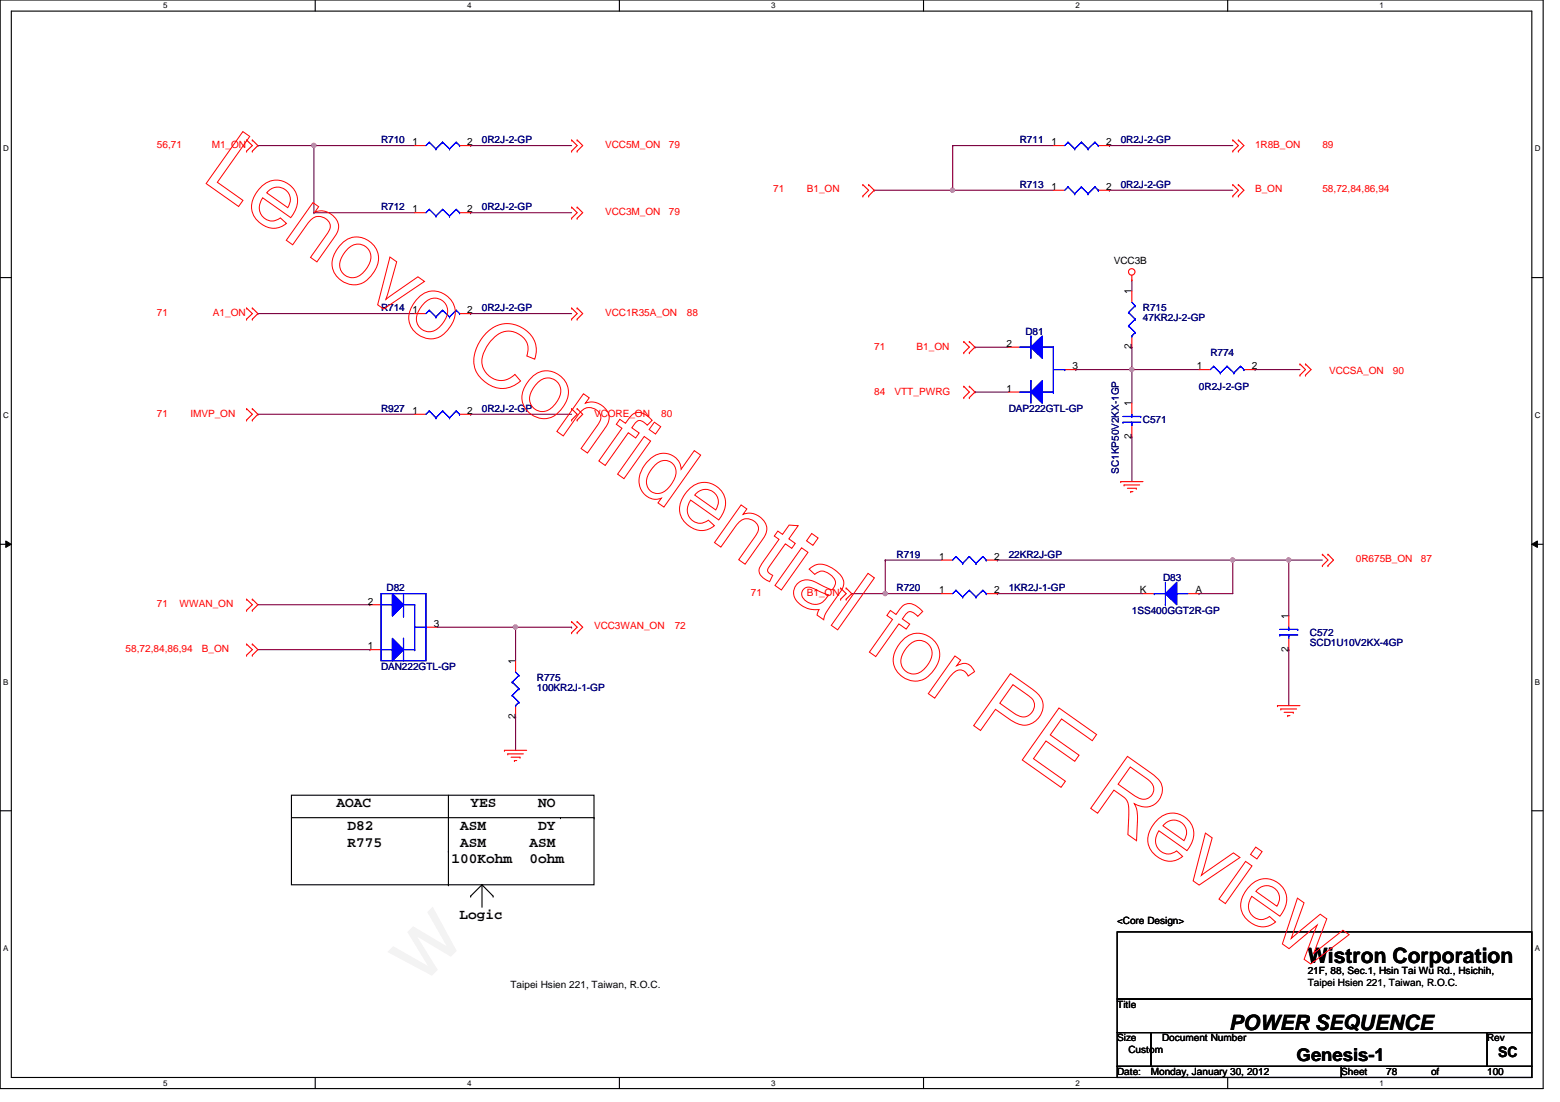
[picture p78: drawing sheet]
<svg xmlns="http://www.w3.org/2000/svg" width="297mm" height="210mm" viewBox="0 0 297 210" stroke-linecap="round" stroke-linejoin="round" font-family="sans-serif">
<defs><g id="words">
<text font-size="17.6" x="80.1" y="188" transform="rotate(-45 80.1 188)">w</text>
<g font-size="4">
<text x="249" y="183.3">Wistron Corporation</text>
<text x="234.1" y="196.1">POWER SEQUENCE</text>
</g>
<text font-size="3.4" x="246.9" y="202">Genesis-1</text>
<g font-size="2.8">
<text x="64" y="153.8">AOAC</text>
<text x="89.6" y="153.8">YES</text>
<text x="102.4" y="153.8">NO</text>
<text x="66.2" y="158.1">D82</text>
<text x="66.2" y="161.2">R775</text>
<text x="87.6" y="158.1">ASM</text>
<text x="87.6" y="161.2">ASM</text>
<text x="100.8" y="161.2">ASM</text>
<text x="102.5" y="158.1">DY</text>
<text x="86" y="164.4">100Kohm</text>
<text x="100.8" y="164.4">0ohm</text>
<text x="87.5" y="175.1">Logic</text>
<text x="285.3" y="201.4">SC</text>
</g>
<g font-size="1.9" fill="#f00">
<text x="29.9" y="28.2">56,71</text>
<text x="40.3" y="28.2">M1_ON</text>
<text x="115.2" y="28.2">VCC5M_ON</text>
<text x="127.4" y="28.2">79</text>
<text x="239" y="28.2">1R8B_ON</text>
<text x="251.8" y="28.2">89</text>
<text x="115.2" y="40.9">VCC3M_ON</text>
<text x="127.4" y="40.9">79</text>
<text x="147.2" y="36.7">71</text>
<text x="153.6" y="36.7">B1_ON</text>
<text x="239" y="36.7">B_ON</text>
<text x="251.8" y="36.7">58,72,84,86,94</text>
<text x="29.9" y="60.2">71</text>
<text x="40.6" y="60.2">A1_ON</text>
<text x="115.2" y="60.2">VCC1R35A_ON</text>
<text x="130.8" y="60.2">88</text>
<text x="166.5" y="66.8">71</text>
<text x="174.5" y="66.8">B1_ON</text>
<text x="253.1" y="71.2">VCCSA_ON</text>
<text x="265.2" y="71.2">90</text>
<text x="166.5" y="75.3">84</text>
<text x="170.3" y="75.3">VTT_PWRG</text>
<text x="29.9" y="79.3">71</text>
<text x="36.3" y="79.3">IMVP_ON</text>
<text x="113.1" y="79.3">VCORE_ON</text>
<text x="125.9" y="79.3">80</text>
<text x="258.2" y="107.1">0R675B_ON</text>
<text x="270.5" y="107.1">87</text>
<text x="143" y="113.5">71</text>
<text x="153.6" y="113.5">B1_ON</text>
<text x="29.9" y="115.6">71</text>
<text x="34.2" y="115.6">WWAN_ON</text>
<text x="113.1" y="119.9">VCC3WAN_ON</text>
<text x="128.5" y="119.9">72</text>
<text x="23.9" y="124.2">58,72,84,86,94</text>
<text x="38.4" y="124.2">B_ON</text>
</g>
<g font-size="1.9" fill="#000080">
<text x="72.6" y="27.3">R710</text>
<text x="91.8" y="27.3">0R2J-2-GP</text>
<text x="194.2" y="27.3">R711</text>
<text x="213.4" y="27.3">0R2J-2-GP</text>
<text x="194.2" y="35.8">R713</text>
<text x="213.4" y="35.8">0R2J-2-GP</text>
<text x="72.6" y="40.1">R712</text>
<text x="91.8" y="40.1">0R2J-2-GP</text>
<text x="72.6" y="59.3">R714</text>
<text x="91.8" y="59.3">0R2J-2-GP</text>
<text x="217.6" y="59.3">R715</text>
<text x="195.2" y="63.8">D81</text>
<text x="217.6" y="61.2">47KR2J-2-GP</text>
<text x="230.5" y="67.8">R774</text>
<text x="228.3" y="74.2">0R2J-2-GP</text>
<text x="72.6" y="78.5">R927</text>
<text x="91.8" y="78.5">0R2J-2-GP</text>
<text x="192.1" y="78.5">DAP222GTL-GP</text>
<text x="217.6" y="80.6">C571</text>
<text x="213" y="90.3" transform="rotate(-90 213 90.3)">SC1KP50V2KX-1GP</text>
<text x="170.7" y="106.2">R719</text>
<text x="192.1" y="106.2">22KR2J-GP</text>
<text x="73.6" y="112.6">D82</text>
<text x="170.7" y="112.6">R720</text>
<text x="192.1" y="112.6">1KR2J-1-GP</text>
<text x="221.5" y="110.7">D83</text>
<text x="215.5" y="116.9">1SS400GGT2R-GP</text>
<text x="249.4" y="121.2">C572</text>
<text x="249.4" y="123.1">SCD1U10V2KX-4GP</text>
<text x="72.6" y="127.6">DAN222GTL-GP</text>
<text x="102.2" y="129.7">R775</text>
<text x="102.2" y="131.6">100KR2J-1-GP</text>
</g>
<g font-size="1.9">
<text x="78.6" y="27.7">1</text>
<text x="89" y="27.7">2</text>
<text x="200.2" y="27.7">1</text>
<text x="210.6" y="27.7">2</text>
<text x="78.6" y="40.5">1</text>
<text x="89" y="40.5">2</text>
<text x="200.2" y="36.2">1</text>
<text x="210.6" y="36.2">2</text>
<text x="212.1" y="50.3">VCC3B</text>
<text x="78.6" y="59.7">1</text>
<text x="89" y="59.7">2</text>
<text x="215.5" y="56.1" transform="rotate(-90 215.5 56.1)">1</text>
<text x="191.6" y="66.1">2</text>
<text x="204.2" y="70.4">3</text>
<text x="215.5" y="66.5" transform="rotate(-90 215.5 66.5)">2</text>
<text x="227.9" y="70.4">1</text>
<text x="238.3" y="70.4">2</text>
<text x="191.6" y="74.6">1</text>
<text x="215.5" y="77.4" transform="rotate(-90 215.5 77.4)">1</text>
<text x="78.6" y="78.9">1</text>
<text x="89" y="78.9">2</text>
<text x="215.5" y="83.6" transform="rotate(-90 215.5 83.6)">2</text>
<text x="178.9" y="106.6">1</text>
<text x="189.3" y="106.6">2</text>
<text x="178.9" y="113">1</text>
<text x="189.3" y="113">2</text>
<text x="217" y="113">K</text>
<text x="227.7" y="113">A</text>
<text x="70" y="115.1">2</text>
<text x="82.6" y="119.4">3</text>
<text x="245.4" y="118" transform="rotate(-90 245.4 118)">1</text>
<text x="70" y="123.7">1</text>
<text x="245.4" y="124.1" transform="rotate(-90 245.4 124.1)">2</text>
<text x="98.1" y="126.5" transform="rotate(-90 98.1 126.5)">1</text>
<text x="98.1" y="136.9" transform="rotate(-90 98.1 136.9)">2</text>
<text x="212.7" y="176">&lt;Core Design&gt;</text>
<text x="249" y="185.6">21F, 88, Sec.1, Hsin Tai Wu Rd., Hsichih,</text>
<text x="97.2" y="188.2">Taipei Hsien 221, Taiwan, R.O.C.</text>
<text x="212.7" y="192">Title</text>
<text x="249" y="187.7">Taipei Hsien 221, Taiwan, R.O.C.</text>
<text x="212.7" y="198.4">Size</text>
<text x="214.9" y="200.5">Custom</text>
<text x="221.3" y="198.4">Document Number</text>
<text x="283.2" y="198.4">Rev</text>
<text x="212.7" y="204.8">Date:</text>
<text x="219.2" y="204.8">Monday, January 30, 2012</text>
<text x="255.4" y="204.8">Sheet</text>
<text x="263.9" y="204.8">78</text>
<text x="272.5" y="204.8">of</text>
<text x="283.2" y="204.8">100</text>
</g>
<g font-size="1.5">
<text x="31.1" y="1.6">5</text>
<text x="88.9" y="1.6">4</text>
<text x="146.9" y="1.6">3</text>
<text x="204.8" y="1.6">2</text>
<text x="262.7" y="1.6">1</text>
<text x=".6" y="28.8">D</text>
<text x="292.2" y="28.8">D</text>
<text x=".6" y="79.6">C</text>
<text x="292.2" y="79.6">C</text>
<text x=".6" y="130.4">B</text>
<text x="292.2" y="130.4">B</text>
<text x=".6" y="181.1">A</text>
<text x="292.2" y="181.1">A</text>
<text x="31.1" y="206.8">5</text>
<text x="88.9" y="206.8">4</text>
<text x="146.9" y="206.8">3</text>
<text x="204.8" y="206.8">2</text>
<text x="262.7" y="206.8">1</text>
</g>
</g></defs>
<path d="M0 0h293.8v207.3h-293.8zM2.2 2.1h289.5v203.1h-289.5z" fill="none" stroke="#000" stroke-width=".21"/>
<g fill="#fff">
<path d="M31.1 .2h.8v1.7h-.8z"/>
<path d="M31.1 205.4h.8v1.7h-.8z"/>
</g>
<path d="M60 0v2.1M60 205.2v2.1" fill="none" stroke="#000" stroke-width=".21"/>
<g fill="#fff">
<path d="M88.9 .2h.8v1.7h-.8z"/>
<path d="M88.9 205.4h.8v1.7h-.8z"/>
</g>
<path d="M117.9 0v2.1M117.9 205.2v2.1" fill="none" stroke="#000" stroke-width=".21"/>
<g fill="#fff">
<path d="M146.9 .2h.8v1.7h-.8z"/>
<path d="M146.9 205.4h.8v1.7h-.8z"/>
</g>
<path d="M175.8 0v2.1M175.8 205.2v2.1" fill="none" stroke="#000" stroke-width=".21"/>
<g fill="#fff">
<path d="M204.8 .2h.8v1.7h-.8z"/>
<path d="M204.8 205.4h.8v1.7h-.8z"/>
</g>
<path d="M233.8 0v2.1M233.8 205.2v2.1" fill="none" stroke="#000" stroke-width=".21"/>
<g fill="#fff">
<path d="M262.7 .2h.8v1.7h-.8z"/>
<path d="M262.7 205.4h.8v1.7h-.8z"/>
<path d="M.6 27.5h1v1.7h-1z"/>
<path d="M292.2 27.5h1.1v1.7h-1.1z"/>
<path d="M.6 78.2h1v1.7h-1z"/>
<path d="M292.2 78.2h1.1v1.7h-1.1z"/>
</g>
<path d="M0 52.9h2.2M291.7 52.9h2.1" fill="none" stroke="#000" stroke-width=".21"/>
<g fill="#fff">
<path d="M.6 129h1v1.7h-1z"/>
<path d="M292.2 129h1v1.7h-1z"/>
</g>
<path d="M0 103.7h2.2M291.7 103.7h2.1" fill="none" stroke="#000" stroke-width=".21"/>
<path d="M1.1 103l1.1 .7-1.1 .6zM291.7 103.7l1-.7v1.3z" fill="#000"/>
<path d="M1.1 103l1.1 .7-1.1 .6zM291.7 103.7l1-.7v1.3z" fill="none" stroke="#000" stroke-width=".19"/>
<g fill="#fff">
<path d="M.6 179.8h1v1.7h-1z"/>
<path d="M292.2 179.8h1v1.7h-1z"/>
</g>
<path d="M0 154.4h2.2M291.7 154.4h2.1" fill="none" stroke="#000" stroke-width=".21"/>
<path d="M59.8 27.7h.1M59.8 27.7h19.1M89.6 27.7h.1M89.6 27.7h19.2M49.1 59.7h.1M49.1 59.7h29.8" fill="none" stroke="#800040" stroke-width=".21"/>
<circle cx="59.7" cy="27.7" r=".4" fill="#f0f"/>
<circle cx="59.7" cy="27.7" r=".4" fill="none" stroke="#f0f" stroke-width=".21"/>
<path d="M59.8 27.7h.1M59.8 27.7v12.8M59.8 40.5h.1M59.8 40.5h19.1M89.6 40.5h.1M89.6 59.7h.1M89.6 40.5h19.2M89.6 59.7h19.2M215.5 70.4h.1M215.5 70.4v6.4M168.6 113.1h.1M168.6 113.1h10.6" fill="none" stroke="#800040" stroke-width=".21"/>
<circle cx="215.5" cy="70.4" r=".4" fill="#f0f"/>
<circle cx="215.5" cy="70.4" r=".4" fill="none" stroke="#f0f" stroke-width=".21"/>
<path d="M215.5 53.3h.1M215.5 53.3v2.2M215.5 83.2h.1M215.5 83.2v8.5M168.6 106.7h.1M168.6 106.7v6.4" fill="none" stroke="#800040" stroke-width=".21"/>
<circle cx="168.5" cy="113" r=".4" fill="#f0f"/>
<circle cx="168.5" cy="113" r=".4" fill="none" stroke="#f0f" stroke-width=".21"/>
<g fill="none" stroke="#800040" stroke-width=".21">
<path d="M162.2 113.1h.1M162.2 113.1h6.4M168.6 106.7h.1M168.6 106.7h10.6M189.9 106.7h.1M189.9 113.1h.1M189.9 113.1h27.7M189.9 106.7h44.8M228.3 113.1h.1M234.7 106.7h.1M234.7 106.7v6.4h-6.4M245.4 106.7h.1"/>
<path d="M245.4 106.7h6.4M245.4 106.7v10.6"/>
</g>
<circle cx="245.4" cy="106.7" r=".4" fill="#f0f"/>
<circle cx="245.4" cy="106.7" r=".4" fill="none" stroke="#f0f" stroke-width=".21"/>
<path d="M181.4 27.7h.1M181.4 36.2h.1M181.4 27.7h19.2M181.4 36.2h19.2M245.4 123.7h.1M245.4 123.7v10.7" fill="none" stroke="#800040" stroke-width=".21"/>
<circle cx="181.4" cy="36.2" r=".4" fill="#f0f"/>
<circle cx="181.4" cy="36.2" r=".4" fill="none" stroke="#f0f" stroke-width=".21"/>
<g fill="none" stroke="#800040" stroke-width=".21">
<path d="M181.4 27.7h.1M181.4 27.7v8.5M211.2 27.7h.1M211.2 36.2h.1M211.2 27.7h23.5M211.2 36.2h23.5M49.1 78.9h.1M49.1 78.9h29.8M89.6 78.9h.1M89.6 78.9h19.2M185.6 74.7h.1M185.6 66.1h.1"/>
<path d="M185.6 74.7h6.5M185.6 66.1h6.5M204.8 70.4h.1M204.8 70.4h23.5M215.5 66.1h.1M215.5 70.4h.1M215.5 66.1v4.3M239 70.4h.1M239 70.4h8.5M234.7 106.7h.1M234.7 106.7h10.7"/>
</g>
<circle cx="234.7" cy="106.7" r=".4" fill="#f0f"/>
<circle cx="234.7" cy="106.7" r=".4" fill="none" stroke="#f0f" stroke-width=".21"/>
<path d="M49.1 27.7h.1M49.1 27.7h10.7M166.5 36.2h.1M166.5 36.2h14.9M49.1 115.2h21.3M70.4 115.2h.1M83.2 119.5h15M98.2 119.5h.1M98.2 119.5v6.4M49.1 123.7h21.3M70.4 123.7h.1" fill="none" stroke="#800040" stroke-width=".21"/>
<circle cx="98.1" cy="119.4" r=".4" fill="#f0f"/>
<circle cx="98.1" cy="119.4" r=".4" fill="none" stroke="#f0f" stroke-width=".21"/>
<path d="M98.2 119.5h10.6M108.8 119.5h.1M98.2 136.5h.1M98.2 136.5v6.4" fill="none" stroke="#800040" stroke-width=".21"/>
<g fill="none" stroke="#f00" stroke-width=".21">
<path d="M46.9 26.7h.1M46.9 28.8h.1M46.9 26.7l1.1 1-1.1 1.1M48 28.8h.1M48 26.7h.1M48 26.7l1.1 1-1.1 1.1M108.8 28.8h.1M108.8 26.7h.1M108.8 39.5h.1M108.8 26.7l1.1 1-1.1 1.1M108.8 39.5l1.1 1-1.1 1.1M109.9 28.8h.1"/>
<path d="M109.9 26.7h.1M109.9 39.5h.1M109.9 26.7l1.1 1-1.1 1.1M109.9 39.5l1.1 1-1.1 1.1M164.3 35.2h.1M164.3 37.3h.1M164.3 35.2l1.1 1-1.1 1.1M165.4 37.3h.1M165.4 35.2h.1M165.4 35.2l1.1 1-1.1 1.1M234.7 37.3h.1M234.7 35.2h.1"/>
<path d="M234.7 28.8h.1M234.7 26.7h.1M234.7 35.2l1.1 1-1.1 1.1M234.7 26.7l1.1 1-1.1 1.1M235.8 37.3h.1M235.8 35.2h.1M235.8 28.8h.1M235.8 26.7h.1M235.8 35.2l1.1 1-1.1 1.1M235.8 26.7l1.1 1-1.1 1.1M46.9 58.7h.1M46.9 58.7l1.1 1-1.1 1.1"/>
<path d="M48 58.7h.1M48 58.7l1.1 1-1.1 1.1M108.8 41.6h.1M108.8 58.7h.1M108.8 58.7l1.1 1-1.1 1.1M109.9 41.6h.1M109.9 58.7h.1M109.9 58.7l1.1 1-1.1 1.1M215.5 53.3h.1M215.5 52.5v.8M46.9 60.8h.1M46.9 77.9h.1"/>
<path d="M46.9 77.9l1.1 1-1.1 1.1M48 60.8h.1M48 77.9h.1M48 77.9l1.1 1-1.1 1.1M108.8 60.8h.1M108.8 77.9h.1M108.8 77.9l1.1 1-1.1 1.1M109.9 60.8h.1M109.9 77.9h.1M109.9 77.9l1.1 1-1.1 1.1M183.5 75.7h.1M183.5 73.6h.1"/>
<path d="M183.5 67.2h.1M183.5 65.1h.1M183.5 73.6l1.1 1.1-1.1 1M183.5 65.1l1.1 1-1.1 1.1M184.6 73.6h.1M184.6 75.7h.1M184.6 65.1h.1M184.6 67.2h.1M184.6 73.6l1 1.1-1 1M184.6 65.1l1 1-1 1.1M247.5 69.3h.1M247.5 71.5h.1"/>
<path d="M247.5 69.3l1.1 1.1-1.1 1.1M248.6 69.3h.1M248.6 71.5h.1M248.6 69.3l1 1.1-1 1.1M46.9 80h.1M48 80h.1M108.8 80h.1M109.9 80h.1M213.4 91.7h.1M213.4 91.7h4.2M214 92.4h.1M214 92.4h3"/>
<path d="M214.7 93h1.7M215.3 93.6h.1M215.3 93.6h.4M216.4 93h.1M46.9 114.1h.1M46.9 116.2h.1M46.9 114.1l1.1 1.1-1.1 1M48 116.2h.1M48 114.1h.1M48 114.1l1.1 1.1-1.1 1M70.4 115.2h2.2M81.1 119.5h2.1"/>
<path d="M108.8 118.4h.1M108.8 118.4l1.1 1.1-1.1 1M109.9 118.4h.1M109.9 118.4l1.1 1.1-1.1 1M160.1 112h.1M160.1 114.1h.1M160.1 112l1 1.1-1 1M161.1 114.1h.1M161.1 112h.1M161.1 112l1.1 1.1-1.1 1M251.8 107.7h.1M251.8 105.6h.1"/>
<path d="M251.8 105.6l1.1 1.1-1.1 1M252.9 107.7h.1M252.9 105.6h.1M252.9 105.6l1 1.1-1 1M46.9 122.7h.1M46.9 124.8h.1M46.9 122.7l1.1 1-1.1 1.1M48 124.8h.1M48 122.7h.1M48 122.7l1.1 1-1.1 1.1M70.4 123.7h2.2M108.8 120.5h.1"/>
<path d="M109.9 120.5h.1M243.2 134.4h.1M243.2 134.4h4.3M243.9 135h.1M243.9 135h3M244.5 135.7h1.7M245.2 136.3h.1M245.2 136.3h.4M246.2 135.7h.1M96.1 142.9h.1M96.1 142.9h4.2M96.7 143.6h.1"/>
<path d="M96.7 143.6h2.9M97.3 144.2h1.7M98 144.9h.1M98 144.9h.4M99 144.2h.1"/>
<circle cx="215.5" cy="51.8" r=".62"/>
</g>
<g fill="none" stroke="#000" stroke-width=".21">
<path d="M55.5 151.5h57.6v17h-57.6zM55.5 155.7h57.6M85.4 151.5v17M106.7 155.7h.1M113.1 155.7h.1M85.4 162.1h.1M212.7 177.5h79v12.8h-79zM212.7 190.3h79v6.4h-79zM212.7 196.7h6.5v6.4h-6.5zM219.2 196.7h64v6.4h-64zM283.2 196.7h8.5v6.4h-8.5zM212.7 203.1h42.7v2.1h-42.7z"/>
<path d="M255.4 203.1h36.3v2.1h-36.3z"/>
</g>
<path d="M74.7 121.6l2.1 2.1-2.1 2.2z" fill="#00f"/>
<g fill="none" stroke="#00f" stroke-width=".21">
<path d="M72.6 113.1h8.5v12.8h-8.5zM72.6 115.2h2.1M74.7 115.2h.1M76.8 117.3h.1M76.8 113.1v4.2M76.8 115.2h2.1M78.9 115.2h.1M78.9 115.2v8.5M78.9 119.5h2.2M81.1 119.5h.1M72.6 123.7h2.1M74.7 121.6l2.1 2.1-2.1 2.2z"/>
<path d="M74.7 123.7h.1M76.8 121.6h.1M76.8 121.6v4.3M76.8 123.7h2.1M78.9 123.7h.1"/>
</g>
<path d="M74.7 113.1l2.1 2.1-2.1 2.1z" fill="#00f"/>
<path d="M74.7 113.1l2.1 2.1-2.1 2.1z" fill="none" stroke="#00f" stroke-width=".21"/>
<path d="M74.7 121.6l2.1 2.1-2.1 2.2z" fill="#00f"/>
<g fill="none" stroke="#00f" stroke-width=".21">
<path d="M72.6 113.1h8.5v12.8h-8.5zM72.6 115.2h2.1M74.7 115.2h.1M76.8 117.3h.1M76.8 113.1v4.2M76.8 115.2h2.1M78.9 115.2h.1M78.9 115.2v8.5M78.9 119.5h2.2M81.1 119.5h.1M72.6 123.7h2.1M74.7 121.6l2.1 2.1-2.1 2.2z"/>
<path d="M74.7 123.7h.1M76.8 121.6h.1M76.8 121.6v4.3M76.8 123.7h2.1M78.9 123.7h.1"/>
</g>
<path d="M74.7 113.1l2.1 2.1-2.1 2.1z" fill="#00f"/>
<g fill="none" stroke="#00f" stroke-width=".21">
<path d="M81.7 59.1h.1M81.7 59.1l-.6 .6M81.7 59.1l1.3 1.3M84.3 59.1h.1M84.3 59.1l-1.3 1.3M84.3 59.1l1.3 1.3M86.9 59.1h.1M86.9 59.1l-1.3 1.3M86.9 59.1l.6 .6M87.5 59.7h.1M83 60.4h.1M85.6 60.4h.1"/>
<path d="M231.1 69.8h.1M231.1 69.8l-.6 .6M231.1 69.8l1.3 1.2M232.4 71h.1M233.6 69.8h.1M233.6 69.8l-1.2 1.2M233.6 69.8l1.3 1.2M234.9 71h.1M236.2 69.8h.1M236.2 69.8l-1.3 1.2M236.2 69.8l.7 .6M236.9 70.4h.1"/>
<path d="M74.7 113.1l2.1 2.1-2.1 2.1zM97.5 129.9h.1M97.5 132.5h.1M97.5 129.9l1.3 1.3M97.5 132.5l1.3 1.3M98.2 134.4h.1M98.2 128l.6 .7M98.8 128.7h.1M98.8 131.2h.1M98.8 133.8h.1M98.8 128.7l-1.3 1.2M98.8 131.2l-1.3 1.3"/>
<path d="M98.8 133.8l-.6 .6"/>
</g>
<path d="M78.9 59.7h2.2M87.5 59.7h2.1M228.3 70.4h2.2M236.9 70.4h2.1M217.6 113.1h2.2M226.2 113.1h2.1M98.2 125.9v2.1M98.2 134.4v2.1" fill="none" stroke="#f00" stroke-width=".21"/>
<path d="M224.1 110.9v4.3l-2.2-2.1z" fill="#00f"/>
<path d="M219.8 113.1h.1M219.8 113.1h2.1M221.9 115.2h.1M221.9 110.9v4.3M224.1 110.9v4.3l-2.2-2.1zM224.1 113.1h.1M224.1 113.1h2.1" fill="none" stroke="#00f" stroke-width=".21"/>
<path d="M224.1 110.9v4.3l-2.2-2.1z" fill="#00f"/>
<g fill="none" stroke="#00f" stroke-width=".21">
<path d="M81.7 39.9h.1M81.7 39.9l-.6 .6M81.7 39.9l1.3 1.2M84.3 39.9h.1M84.3 39.9l-1.3 1.2M84.3 39.9l1.3 1.2M86.9 39.9h.1M86.9 39.9l-1.3 1.2M86.9 39.9l.6 .6M203.4 35.6h.1M203.4 35.6l-.7 .6M203.4 35.6l1.2 1.3"/>
<path d="M204.6 36.9h.1M205.9 35.6h.1M205.9 35.6l-1.3 1.3M205.9 35.6l1.3 1.3M207.2 36.9h.1M208.5 35.6h.1M208.5 35.6l-1.3 1.3M208.5 35.6l.6 .6M209.1 36.2h.1M83 41.1h.1M85.6 41.1h.1M87.5 40.5h.1"/>
<path d="M219.8 113.1h.1M219.8 113.1h2.1M221.9 115.2h.1M221.9 110.9v4.3M224.1 110.9v4.3l-2.2-2.1zM224.1 113.1h.1M224.1 113.1h2.1"/>
</g>
<path d="M200.6 36.2h2.1M209.1 36.2h2.1M78.9 40.5h2.2M87.5 40.5h2.1M192.1 74.7h2.1M192.1 66.1h2.1M202.7 70.4h2.1" fill="none" stroke="#f00" stroke-width=".21"/>
<path d="M196.3 66.1l2.2-2.1v4.2z" fill="#00f"/>
<path d="M194.2 66.1h2.1M196.3 66.1l2.2-2.1v4.2zM196.3 64h.1M196.3 66.1h.1M196.3 64v4.2M198.5 66.1h2.1M200.6 66.1h.1M200.6 74.7h.1M200.6 66.1v8.6M200.6 70.4h2.1M202.7 70.4h.1" fill="none" stroke="#00f" stroke-width=".21"/>
<path d="M198.5 72.5v4.3l-2.2-2.1z" fill="#00f"/>
<path d="M194.2 74.7h2.1M196.3 72.5h.1M196.3 74.7h.1M196.3 72.5v4.3M198.5 72.5v4.3l-2.2-2.1zM198.5 74.7h2.1M200.6 74.7h.1" fill="none" stroke="#00f" stroke-width=".21"/>
<path d="M196.3 66.1l2.2-2.1v4.2z" fill="#00f"/>
<path d="M194.2 66.1h2.1M196.3 66.1l2.2-2.1v4.2zM196.3 64h.1M196.3 66.1h.1M196.3 64v4.2M198.5 66.1h2.1M200.6 66.1h.1M200.6 74.7h.1M200.6 66.1v8.6M200.6 70.4h2.1M202.7 70.4h.1" fill="none" stroke="#00f" stroke-width=".21"/>
<path d="M198.5 72.5v4.3l-2.2-2.1z" fill="#00f"/>
<g fill="none" stroke="#00f" stroke-width=".21">
<path d="M81.7 27.1h.1M81.7 27.1l-.6 .6M81.7 27.1l1.3 1.3M83 28.4h.1M84.3 27.1h.1M84.3 27.1l-1.3 1.3M84.3 27.1l1.3 1.3M85.6 28.4h.1M86.9 27.1h.1M86.9 27.1l-1.3 1.3M86.9 27.1l.6 .6M87.5 27.7h.1"/>
<path d="M203.4 27.1h.1M203.4 27.1l-.7 .6M203.4 27.1l1.2 1.3M204.6 28.4h.1M205.9 27.1h.1M205.9 27.1l-1.3 1.3M205.9 27.1l1.3 1.3M207.2 28.4h.1M208.5 27.1h.1M208.5 27.1l-1.3 1.3M208.5 27.1l.6 .6M209.1 27.7h.1"/>
<path d="M214.9 59.5h.1M214.9 59.5l1.3 1.3M215.5 57.6l.7 .7M216.2 58.3h.1M216.2 58.3l-1.3 1.2M81.7 78.3h.1M81.7 78.3l-.6 .6M81.7 78.3l1.3 1.3M83 79.6h.1M84.3 78.3h.1M84.3 78.3l-1.3 1.3M84.3 78.3l1.3 1.3"/>
<path d="M85.6 79.6h.1M86.9 78.3h.1M86.9 78.3l-1.3 1.3M86.9 78.3l.6 .6M87.5 78.9h.1M194.2 74.7h2.1M196.3 72.5h.1M196.3 74.7h.1M196.3 72.5v4.3M198.5 72.5v4.3l-2.2-2.1zM198.5 74.7h2.1M200.6 74.7h.1"/>
<path d="M213.8 79.3h3.4M214.9 62.1h.1M214.9 62.1l1.3 1.2M215.5 79.3h.1M215.5 64h.1M215.5 78.9v.4M216.2 60.8h.1M216.2 63.3h.1M216.2 60.8l-1.3 1.3M216.2 63.3l-.7 .7M217.2 79.3h.1M213.8 80.4h.1"/>
<path d="M213.8 80.4h3.4M215.5 80.4h.1M215.5 80.4v.7M182 106h.1M182 112.4h.1M182 106l-.6 .7M182 106l1.3 1.3M182 112.4l-.6 .7M182 112.4l1.3 1.3M183.3 107.3h.1M183.3 113.7h.1M184.6 106h.1"/>
<path d="M184.6 112.4h.1M184.6 106l-1.3 1.3M184.6 106l1.2 1.3M184.6 112.4l-1.3 1.3M184.6 112.4l1.2 1.3M185.8 107.3h.1M185.8 113.7h.1M187.2 106h.1M187.2 112.4h.1M187.2 106l-1.4 1.3M187.2 106l.6 .7M187.2 112.4l-1.4 1.3"/>
<path d="M187.2 112.4l.6 .7M187.8 106.7h.1M187.8 113.1h.1M243.7 119.9h3.4M245.4 119.9h.1M245.4 119.5v.4M247.1 119.9h.1M243.7 120.9h.1M243.7 120.9h3.4M245.4 120.9h.1M245.4 120.9v.7"/>
</g>
<g fill="none" stroke="#f00" stroke-width=".21">
<path d="M78.9 27.7h2.2M87.5 27.7h2.1M200.6 27.7h2.1M209.1 27.7h2.1M215.5 55.5v2.1M78.9 78.9h2.2M87.5 78.9h2.1M215.5 64v2.1M215.5 76.8v2.1M215.5 81.1v2.1M179.2 106.7h2.2M179.2 113.1h2.2"/>
<path d="M187.8 106.7h2.1M187.8 113.1h2.1M245.4 117.3v2.2M245.4 121.6v2.1"/>
</g>
<circle cx="59.7" cy="27.7" r=".4" fill="#f0f"/>
<circle cx="59.7" cy="27.7" r=".4" fill="none" stroke="#f0f" stroke-width=".21"/>
<circle cx="215.5" cy="70.4" r=".4" fill="#f0f"/>
<circle cx="215.5" cy="70.4" r=".4" fill="none" stroke="#f0f" stroke-width=".21"/>
<circle cx="168.5" cy="113" r=".4" fill="#f0f"/>
<circle cx="168.5" cy="113" r=".4" fill="none" stroke="#f0f" stroke-width=".21"/>
<circle cx="245.4" cy="106.7" r=".4" fill="#f0f"/>
<circle cx="245.4" cy="106.7" r=".4" fill="none" stroke="#f0f" stroke-width=".21"/>
<circle cx="181.4" cy="36.2" r=".4" fill="#f0f"/>
<circle cx="181.4" cy="36.2" r=".4" fill="none" stroke="#f0f" stroke-width=".21"/>
<circle cx="234.7" cy="106.7" r=".4" fill="#f0f"/>
<circle cx="234.7" cy="106.7" r=".4" fill="none" stroke="#f0f" stroke-width=".21"/>
<circle cx="98.1" cy="119.4" r=".4" fill="#f0f"/>
<circle cx="98.1" cy="119.4" r=".4" fill="none" stroke="#f0f" stroke-width=".21"/>
<g fill="none" stroke="#f00" stroke-width=".19">
<path d="M46.2 25.1l1.4 .9-6.2 8.7 4.9 3.5-.9 1.1-6.2-4.3zM49.8 35.5a4 4 0 0 1 5.7 0 4 4 0 0 1 .1 5.6l-.2 .4-5.4-3.8a2.62 2.62 0 0 0-.4 2.9 2.62 2.62 0 0 0 2.6 1.5l1.2-.6 1.1 1.1a4.1 4.1 0 0 1-6.6-3.2 5.7 5.7 0 0 1 1.9-3.9zM51.1 36.4a2.44 2.44 0 0 1 3.3-.2 2.44 2.44 0 0 1 .4 3.4l-4-2.9zM59.6 38.6l1.1 .8-.7 1a3.4 3.4 0 0 1 4.5 3l-.6 1.3-3.6 5.2-1.2-.9 3.1-4.3a1.93 1.93 0 0 0 .6-2.1 1.93 1.93 0 0 0-1.8-1.3 2.36 2.36 0 0 0-2.5 1.4l-2.8 3.9-1.2-.8zM65.1 46.3a4.1 4.1 0 0 1 5.7 0 4.1 4.1 0 0 1 .3 5.7 4.1 4.1 0 0 1-6 1.5 4.1 4.1 0 0 1-.8-6.2zM66.3 47.3a2.53 2.53 0 0 1 3.6-.1 2.53 2.53 0 0 1 .2 3.5 3.4 3.4 0 0 1-3.4 2.2 2.59 2.59 0 0 1-1.5-4.2zM74.3 49l1.2 .9-2 7.1 6.1-4.3 1.2 .9-7.8 5.3-1.1-.8zM79.7 56.6a4.1 4.1 0 0 1 5.7 0 4.1 4.1 0 0 1 .3 5.7 4.1 4.1 0 0 1-6 1.5 4.1 4.1 0 0 1-.8-6.2zM81 57.6a2.53 2.53 0 0 1 3.5-.1 2.53 2.53 0 0 1 .2 3.5 3.4 3.4 0 0 1-3.4 2.2 2.59 2.59 0 0 1-1.5-4.2zM92.5 63.6a5.5 5.5 0 0 1 5.7-1.7 5.5 5.5 0 0 1 3.9 4.4v1.1l-.3 1-1.5-.6a3.6 3.6 0 0 0-.8-3.6 3.6 3.6 0 0 0-3.6-1 6.8 6.8 0 0 0-4.1 6 3.7 3.7 0 0 0 2.4 3.1 3.7 3.7 0 0 0 3.8-1l1.1 1.3a5.1 5.1 0 0 1-7.4-.4 5.3 5.3 0 0 1-.6-6.7zM101.3 71.8a4.1 4.1 0 0 1 5.6 0 4.1 4.1 0 0 1 .3 5.7 4.1 4.1 0 0 1-6 1.5 4.1 4.1 0 0 1-.7-6.2zM102.5 72.8a2.53 2.53 0 0 1 3.5-.1 2.53 2.53 0 0 1 .2 3.5 3.4 3.4 0 0 1-3.3 2.2 2.59 2.59 0 0 1-1.5-4.2z"/>
<path d="M111.1 75l1.1 .8-.7 1a3.4 3.4 0 0 1 4.5 3l-.5 1.4-3.6 5.1-1.3-.9 3.1-4.3a1.93 1.93 0 0 0 .6-2.1 1.93 1.93 0 0 0-1.8-1.3 2.36 2.36 0 0 0-2.5 1.4l-2.8 3.9-1.2-.8zM118 79.9l1.1 .7 .5-.7a2.24 2.24 0 0 1 3.8-.6l.8 .8-1 .9a1.79 1.79 0 0 0-1.8-.8l-1.1 1.3 1.4 1-.7 .9-1.4-1-4.4 6.3-1.2-.9 4.4-6.2-1-.8zM122.7 83.1l1.2 .9-5.1 7.2-1.2-.9zM123.4 87.8a3.5 3.5 0 0 1 3.5-1.4 3.5 3.5 0 0 1 2.8 2.7v.3l2.5-3.6 1.2 .9-7 9.9-1.1-.8 .6-.9a3.3 3.3 0 0 1-4.2-4.1l.5-1.3zM124.6 80.4l1.2 .9-1 1.4-1.2-.9zM124.8 88.5a2.27 2.27 0 0 1 3.1-.3 2.27 2.27 0 0 1 .5 3.1 4.2 4.2 0 0 1-3 2.7 2.27 2.27 0 0 1-2.1-1.2 2.27 2.27 0 0 1 .1-2.3l.6-1zM131.3 93.1a4 4 0 0 1 5.7 0 4 4 0 0 1 .1 5.6l-.2 .3-5.4-3.7a2.62 2.62 0 0 0-.4 2.9 2.62 2.62 0 0 0 2.6 1.4l1.2-.5 1.1 1a4.1 4.1 0 0 1-6.6-3.1 5.7 5.7 0 0 1 1.9-3.9zM132.6 94a2.44 2.44 0 0 1 3.3-.2 2.44 2.44 0 0 1 .4 3.3l-4-2.8zM141.1 96.2l1.1 .7-.7 1.1a3.4 3.4 0 0 1 4.5 3l-.5 1.3-3.6 5.2-1.2-.9 3-4.4a1.93 1.93 0 0 0 .6-2.1 1.93 1.93 0 0 0-1.7-1.3 2.36 2.36 0 0 0-2.6 1.5l-2.7 3.9-1.3-.9zM148.1 101.2l.9 .6 1.3-1.8 1.7 .1-1.8 2.5 1.2 .9-.6 1-1.3-.9-2.9 4.2a.93 .93 0 0 0-.4 .9 .93 .93 0 0 0 .7 .8l.2 .1-.6 1.2a2.49 2.49 0 0 1-2-2.4l.6-1.1 3.2-4.6-.9-.6zM152.6 104.3l1.2 .9-5 7.2-1.2-.9zM153.1 112.2a1.6 1.6 0 0 1 2 0l2.7 1.1a2.76 2.76 0 0 1-2.7 1.8 2.35 2.35 0 0 1-2.4-2.2z"/>
<path d="M154.1 108.4a3.2 3.2 0 0 1 4.4-.2 3.5 3.5 0 0 1 2.1 3.1l-.4 1.2-1.6 2.3a6.9 6.9 0 0 0-1.8 3.3l-1.2-.9 .4-1.1a4.4 4.4 0 0 1-4.8-2.7 2.61 2.61 0 0 1 1.2-2.6 2.61 2.61 0 0 1 2.9 .1l3.1 1.5a1.75 1.75 0 0 0-.4-3 1.94 1.94 0 0 0-2.9 0zM154.6 101.6l1.2 .9-1 1.4-1.2-.9zM165.3 109.2l1.2 .9-7 9.9-1.2-.9zM169.5 116.3l1.1 .7 .5-.7a2.24 2.24 0 0 1 3.8-.6l.8 .8-.9 .9a1.79 1.79 0 0 0-1.9-.8l-1.1 1.3 1.4 1-.7 .9-1.3-1-4.4 6.3-1.3-.9 4.4-6.2-1-.8zM172 121.8a4.1 4.1 0 0 1 5.6 0 4.1 4.1 0 0 1 .3 5.6 4.1 4.1 0 0 1-6 1.6 4.1 4.1 0 0 1-.8-6.2zM173.2 122.8a2.53 2.53 0 0 1 3.5-.2 2.53 2.53 0 0 1 .2 3.6 3.4 3.4 0 0 1-3.3 2.2 2.59 2.59 0 0 1-1.5-4.2zM181.8 125l1.1 .7-.7 1.1a2.13 2.13 0 0 1 3.4 1.1l-1.3 .9a1.72 1.72 0 0 0-1.4-1.2 1.72 1.72 0 0 0-1.7 .9l-3.2 4.5-1.2-.9zM192.4 128.3l3.7 2.7a4.4 4.4 0 0 1 2.5 3.6 3.7 3.7 0 0 1-2.1 3.2 3.7 3.7 0 0 1-3.8-.5l-3.2-2.2-2.8 4-1.3-.9zM192.9 130.4l2.5 1.8a2.4 2.4 0 0 1 1.6 2.1 2.19 2.19 0 0 1-1.3 2 2.19 2.19 0 0 1-2.3-.3l-3-2.1zM201.6 134.9l7.2 5-.8 1.2-5.9-4.2-2.1 3.1 5.5 3.8-.9 1.2-5.4-3.9-2.4 3.4 6.1 4.3-.9 1.2-7.4-5.2zM214.7 144.1l4.4 3.1a4.1 4.1 0 0 1 2.2 3.2 3.3 3.3 0 0 1-1.8 3 3.3 3.3 0 0 1-3.5-.3 5.5 5.5 0 0 1 .6 3.1l-.2 3.9-1.6-1.1 .1-4.6a2.79 2.79 0 0 0-1.3-2.8l-1.5-1.1-3.1 4.4-1.3-.9zM215.2 146.1l3.1 2.2a2.14 2.14 0 0 1 1.2 2.9 2.11 2.11 0 0 1-3.4 .4l-3.2-2.2z"/>
<path d="M220.5 156.1a4 4 0 0 1 5.6 0 4 4 0 0 1 .1 5.6l-.2 .3-5.3-3.8a2.62 2.62 0 0 0-.5 3 2.62 2.62 0 0 0 2.7 1.4l1.1-.5 1.2 1a4.1 4.1 0 0 1-6.7-3.1 5.7 5.7 0 0 1 2-3.9zM221.7 157a2.44 2.44 0 0 1 3.4-.2 2.44 2.44 0 0 1 .3 3.3l-4-2.8zM229.5 158.7l1.3 .9-2 7.1 6.1-4.2 1.2 .8-7.8 5.3-1.1-.8zM237.2 164.1l1.2 .8-5.1 7.2-1.2-.8zM238.2 168.6a4 4 0 0 1 5.6 0 4 4 0 0 1 .1 5.6l-.2 .3-5.3-3.8a2.62 2.62 0 0 0-.5 3 2.62 2.62 0 0 0 2.7 1.4l1.1-.5 1.2 1a4.1 4.1 0 0 1-6.7-3.2 5.7 5.7 0 0 1 2-3.8zM239.1 161.4l1.2 .8-1 1.4-1.2-.9zM239.4 169.5a2.44 2.44 0 0 1 3.4-.2 2.44 2.44 0 0 1 .3 3.3l-4-2.8zM247 171.1l1.3 .9-2.4 6.7 5.5-4.6 1.2 .9-2.4 6.6 5.5-4.4 1.2 .8-7.3 5.6-1.3-.9 2.5-6.5-5.4 4.5-1.2-.9z"/>
</g>
<use href="#words"/>
</svg>
